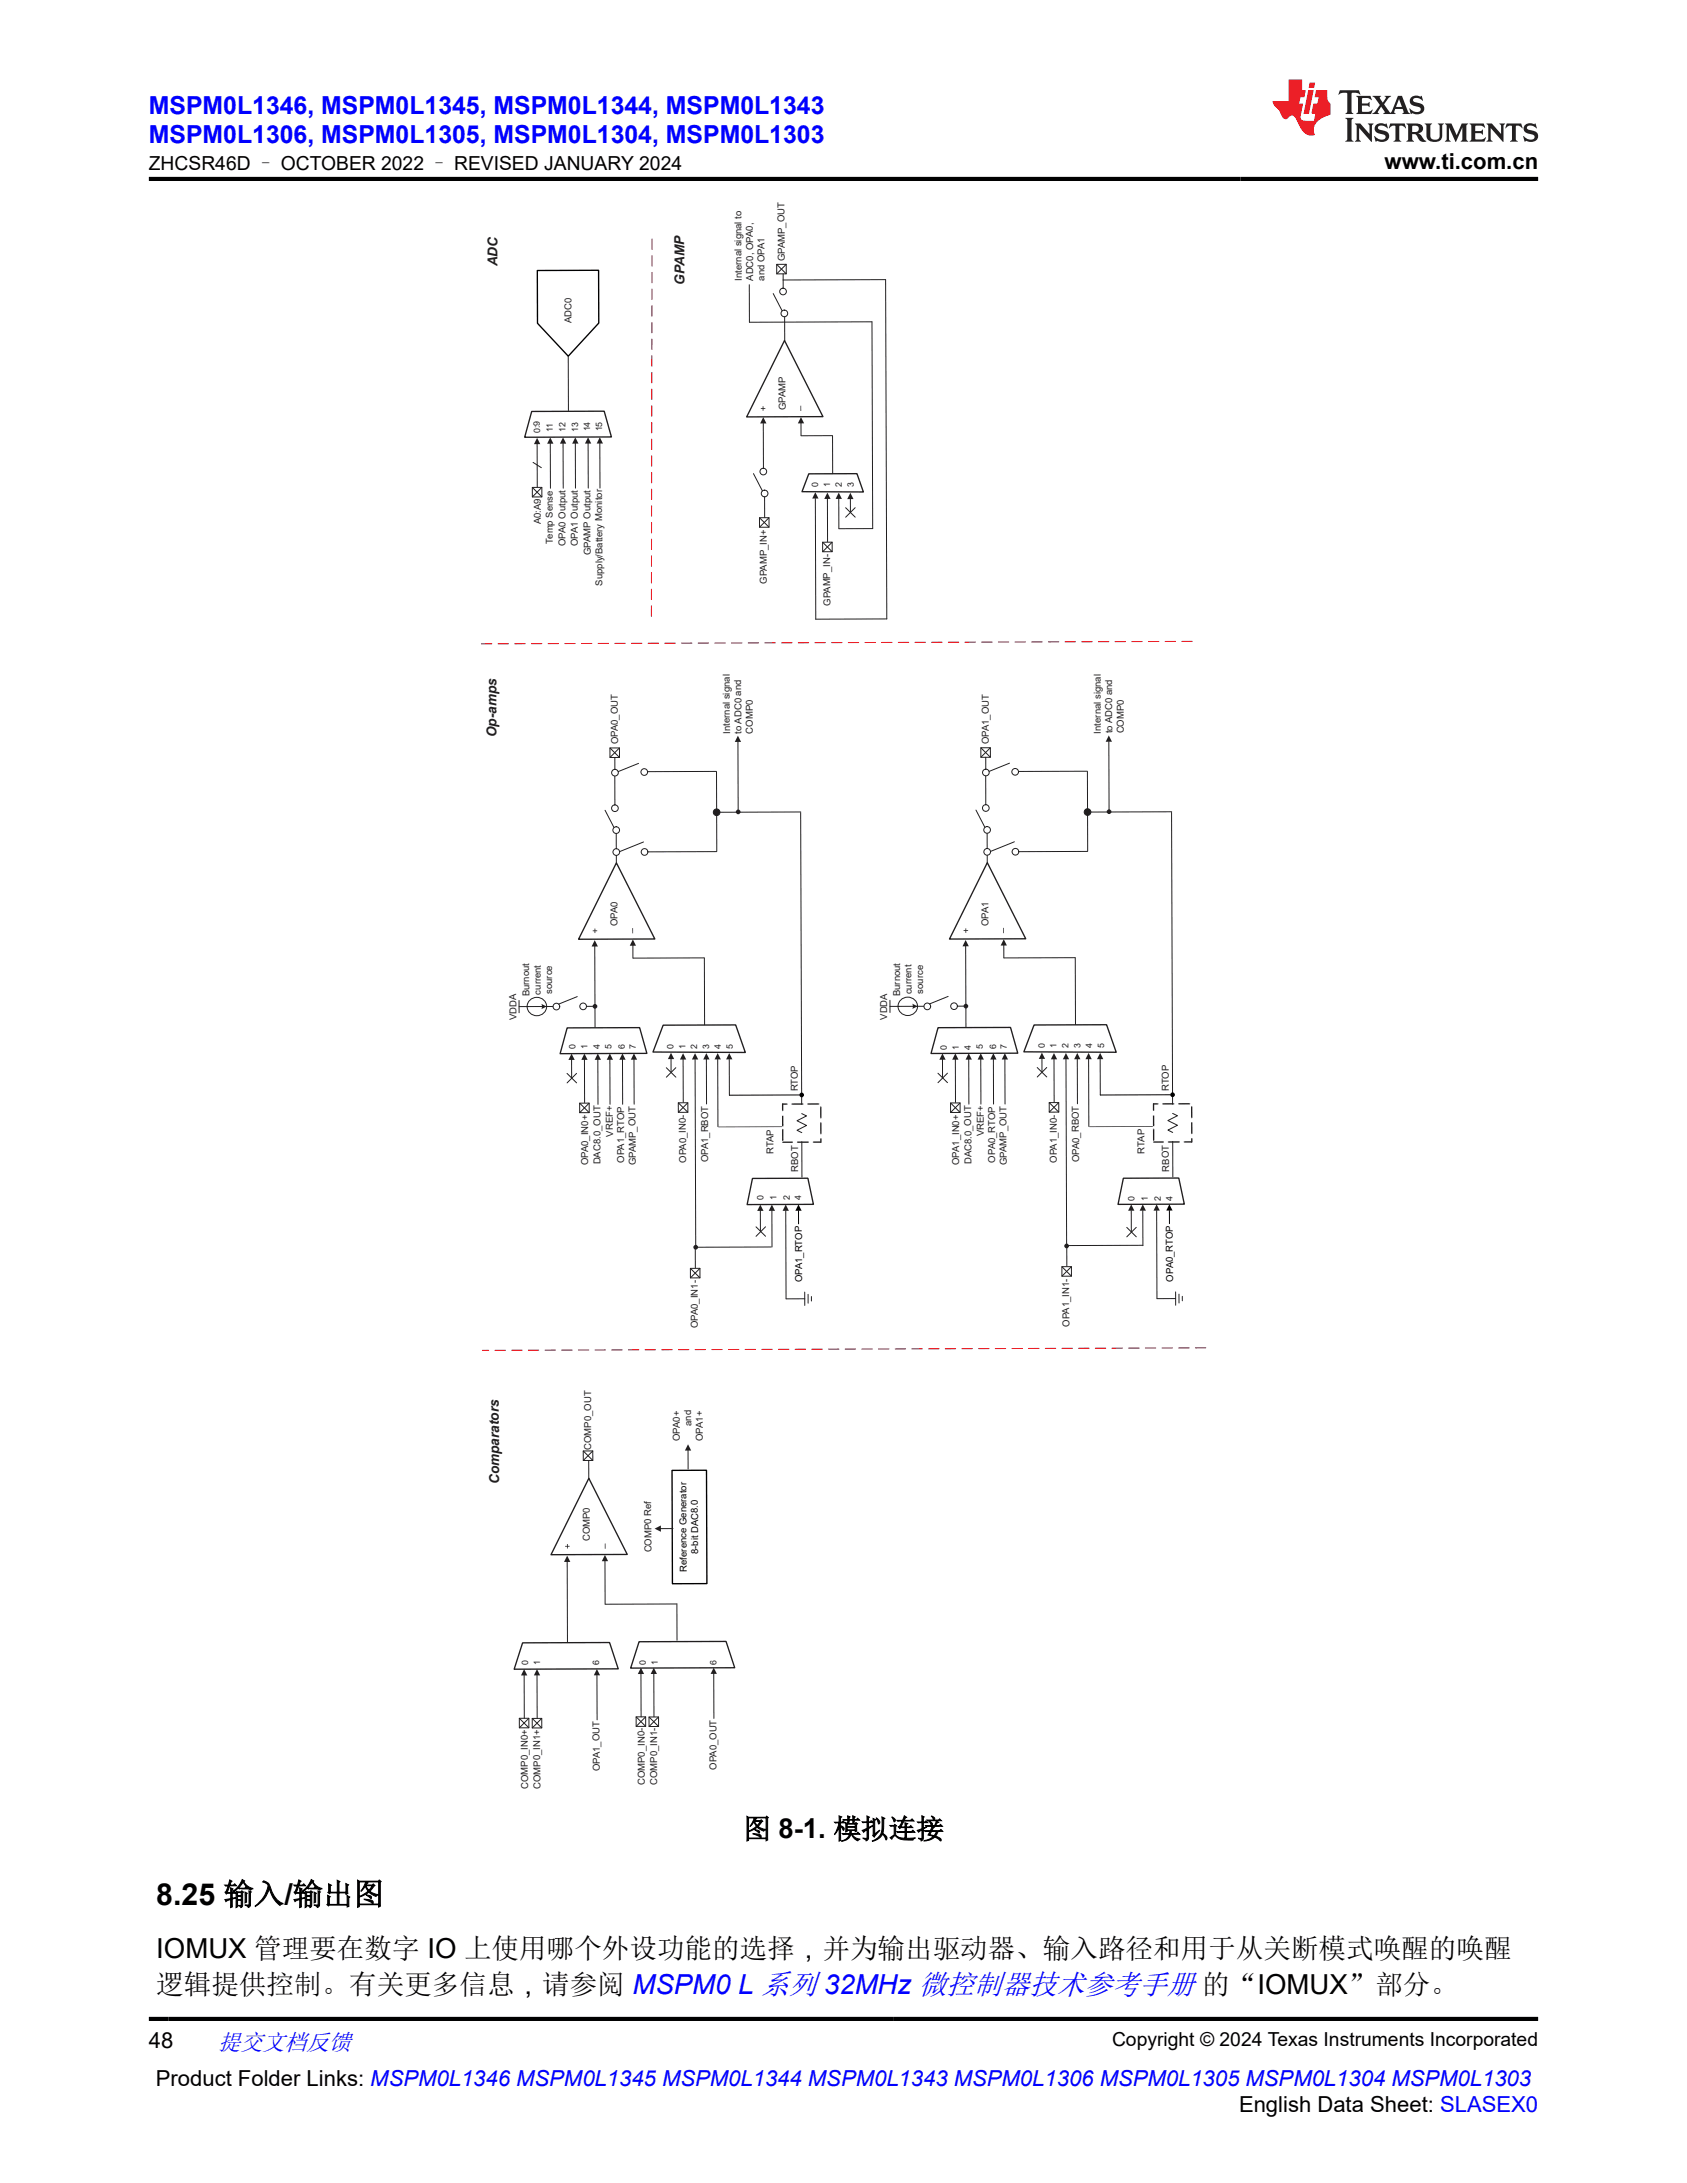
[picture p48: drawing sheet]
<svg xmlns="http://www.w3.org/2000/svg" width="216mm" height="279mm" viewBox="0 0 216 279" stroke-linecap="round" stroke-linejoin="round" font-family="sans-serif">
<defs><g id="words">
<text font-size="3.9" x="20" y="243.8">8.25 输入/输出图</text>
<g font-size="3.5">
<text x="95.1" y="235.3">图 8-1. 模拟连接</text>
<text x="20" y="250.6">IOMUX 管理要在数字 IO 上使用哪个外设功能的选择，并为输出驱动器、输入路径和用于从关断模式唤醒的唤醒</text>
<text x="20" y="255.2">逻辑提供控制。有关更多信息，请参阅 MSPM0 L 系列 32MHz 微控制器技术参考手册 的“IOMUX”部分。</text>
</g>
<g font-size="3.2" fill="#00f">
<text x="19" y="14.5">MSPM0L1346, MSPM0L1345, MSPM0L1344, MSPM0L1343</text>
<text x="19" y="18.3">MSPM0L1306, MSPM0L1305, MSPM0L1304, MSPM0L1303</text>
</g>
<text font-size="3" fill="#00f" x="27.9" y="262.4">提交文档反馈</text>
<g font-size="2.8">
<text x="177.2" y="21.7">www.ti.com.cn</text>
<text x="19" y="262.1">48</text>
<text x="19.9" y="266.9">Product Folder Links: MSPM0L1346 MSPM0L1345 MSPM0L1344 MSPM0L1343 MSPM0L1306 MSPM0L1305 MSPM0L1304 MSPM0L1303</text>
<text x="158.6" y="270.3">English Data Sheet: SLASEX0</text>
</g>
<g font-size="2.5">
<text x="19" y="21.8">ZHCSR46D – OCTOBER 2022 – REVISED JANUARY 2024</text>
<text x="142.3" y="261.8">Copyright © 2024 Texas Instruments Incorporated</text>
</g>
<g font-size="1.7" fill="#211e1f">
<text x="63.7" y="34.1" transform="rotate(-90 63.7 34.1)">ADC</text>
<text x="87.6" y="36.4" transform="rotate(-90 87.6 36.4)">GPAMP</text>
<text x="63.6" y="94.3" transform="rotate(-90 63.6 94.3)">Op-amps</text>
<text x="63.9" y="190" transform="rotate(-90 63.9 190)">Comparators</text>
</g>
<g font-size="1.2" fill="#211e1f">
<text x="94.9" y="35.9" transform="rotate(-90 94.9 35.9)">Internal signal to</text>
<text x="96.4" y="35.9" transform="rotate(-90 96.4 35.9)">ADC0, OPA0,</text>
<text x="97.9" y="35.9" transform="rotate(-90 97.9 35.9)">and OPA1</text>
<text x="100.4" y="33.5" transform="rotate(-90 100.4 33.5)">GPAMP_OUT</text>
<text x="73.1" y="41.3" transform="rotate(-90 73.1 41.3)">ADC0</text>
<text x="100.6" y="52.5" transform="rotate(-90 100.6 52.5)">GPAMP</text>
<text x="69.2" y="67.1" transform="rotate(-90 69.2 67.1)">A0:A9</text>
<text x="70.8" y="69.6" transform="rotate(-90 70.8 69.6)">Temp Sense</text>
<text x="72.4" y="69.9" transform="rotate(-90 72.4 69.9)">OPA0 Output</text>
<text x="74" y="69.9" transform="rotate(-90 74 69.9)">OPA1 Output</text>
<text x="75.6" y="71" transform="rotate(-90 75.6 71)">GPAMP Output</text>
<text x="77.1" y="75" transform="rotate(-90 77.1 75)">Supply/Battery Monitor</text>
<text x="98.2" y="74.7" transform="rotate(-90 98.2 74.7)">GPAMP_IN+</text>
<text x="106.3" y="77.5" transform="rotate(-90 106.3 77.5)">GPAMP_IN-</text>
<text x="79.1" y="95.3" transform="rotate(-90 79.1 95.3)">OPA0_OUT</text>
<text x="93.4" y="93.9" transform="rotate(-90 93.4 93.9)">Internal signal</text>
<text x="94.9" y="93.9" transform="rotate(-90 94.9 93.9)">to ADC0 and</text>
<text x="96.4" y="93.9" transform="rotate(-90 96.4 93.9)">COMP0</text>
<text x="126.6" y="95.3" transform="rotate(-90 126.6 95.3)">OPA1_OUT</text>
<text x="140.9" y="93.9" transform="rotate(-90 140.9 93.9)">Internal signal</text>
<text x="142.4" y="93.9" transform="rotate(-90 142.4 93.9)">to ADC0 and</text>
<text x="143.8" y="93.9" transform="rotate(-90 143.8 93.9)">COMP0</text>
<text x="79" y="118.6" transform="rotate(-90 79 118.6)">OPA0</text>
<text x="126.5" y="118.6" transform="rotate(-90 126.5 118.6)">OPA1</text>
<text x="66.1" y="130.5" transform="rotate(-90 66.1 130.5)">VDDA</text>
<text x="67.7" y="127.5" transform="rotate(-90 67.7 127.5)">Burnout</text>
<text x="69.2" y="127.3" transform="rotate(-90 69.2 127.3)">current</text>
<text x="70.7" y="127.2" transform="rotate(-90 70.7 127.2)">source</text>
<text x="113.6" y="130.5" transform="rotate(-90 113.6 130.5)">VDDA</text>
<text x="115.2" y="127.5" transform="rotate(-90 115.2 127.5)">Burnout</text>
<text x="116.7" y="127.3" transform="rotate(-90 116.7 127.3)">current</text>
<text x="118.1" y="127.2" transform="rotate(-90 118.1 127.2)">source</text>
<text x="102.1" y="139.7" transform="rotate(-90 102.1 139.7)">RTOP</text>
<text x="149.6" y="139.7" transform="rotate(-90 149.6 139.7)">RTOP</text>
<text x="75.3" y="149.1" transform="rotate(-90 75.3 149.1)">OPA0_IN0+</text>
<text x="76.9" y="149" transform="rotate(-90 76.9 149)">DAC8.0_OUT</text>
<text x="78.5" y="145.5" transform="rotate(-90 78.5 145.5)">VREF+</text>
<text x="79.9" y="148.8" transform="rotate(-90 79.9 148.8)">OPA1_RTOP</text>
<text x="81.4" y="149.2" transform="rotate(-90 81.4 149.2)">GPAMP_OUT</text>
<text x="87.8" y="148.8" transform="rotate(-90 87.8 148.8)">OPA0_IN0-</text>
<text x="90.6" y="148.8" transform="rotate(-90 90.6 148.8)">OPA1_RBOT</text>
<text x="99" y="147.7" transform="rotate(-90 99 147.7)">RTAP</text>
<text x="102.1" y="150" transform="rotate(-90 102.1 150)">RBOT</text>
<text x="122.8" y="149.1" transform="rotate(-90 122.8 149.1)">OPA1_IN0+</text>
<text x="124.3" y="149" transform="rotate(-90 124.3 149)">DAC8.0_OUT</text>
<text x="125.9" y="145.4" transform="rotate(-90 125.9 145.4)">VREF+</text>
<text x="127.4" y="148.8" transform="rotate(-90 127.4 148.8)">OPA0_RTOP</text>
<text x="128.8" y="149.1" transform="rotate(-90 128.8 149.1)">GPAMP_OUT</text>
<text x="135.3" y="148.8" transform="rotate(-90 135.3 148.8)">OPA1_IN0-</text>
<text x="138.1" y="148.8" transform="rotate(-90 138.1 148.8)">OPA0_RBOT</text>
<text x="146.5" y="147.6" transform="rotate(-90 146.5 147.6)">RTAP</text>
<text x="149.6" y="150" transform="rotate(-90 149.6 150)">RBOT</text>
<text x="89.3" y="170" transform="rotate(-90 89.3 170)">OPA0_IN1-</text>
<text x="136.9" y="169.8" transform="rotate(-90 136.9 169.8)">OPA1_IN1-</text>
<text x="75.7" y="185.6" transform="rotate(-90 75.7 185.6)">COMP0_OUT</text>
<text x="87" y="184.4" transform="rotate(-90 87 184.4)">OPA0+</text>
<text x="88.5" y="182.5" transform="rotate(-90 88.5 182.5)">and</text>
<text x="89.9" y="184.4" transform="rotate(-90 89.9 184.4)">OPA1+</text>
<text x="75.5" y="197.3" transform="rotate(-90 75.5 197.3)">COMP0</text>
<text x="83.4" y="198.7" transform="rotate(-90 83.4 198.7)">COMP0 Ref</text>
<text x="76.8" y="226.7" transform="rotate(-90 76.8 226.7)">OPA1_OUT</text>
<text x="91.7" y="226.5" transform="rotate(-90 91.7 226.5)">OPA0_OUT</text>
<text x="67.6" y="229" transform="rotate(-90 67.6 229)">COMP0_IN0+</text>
<text x="69.2" y="229" transform="rotate(-90 69.2 229)">COMP0_IN1+</text>
<text x="82.5" y="228.5" transform="rotate(-90 82.5 228.5)">COMP0_IN0-</text>
<text x="84.1" y="228.5" transform="rotate(-90 84.1 228.5)">COMP0_IN1-</text>
</g>
<g font-size="1.2">
<text x="102.7" y="164.1" transform="rotate(-90 102.7 164.1)">OPA1_RTOP</text>
<text x="150.1" y="164" transform="rotate(-90 150.1 164)">OPA0_RTOP</text>
<text x="87.9" y="201.2" transform="rotate(-90 87.9 201.2)">Reference Generator</text>
<text x="89.3" y="198.9" transform="rotate(-90 89.3 198.9)">8-bit DAC8.0</text>
</g>
<g font-size="1.1" fill="#211e1f">
<text x="69.1" y="55.4" transform="rotate(-90 69.1 55.4)">0:9</text>
<text x="70.7" y="55.3" transform="rotate(-90 70.7 55.3)">11</text>
<text x="72.4" y="55.2" transform="rotate(-90 72.4 55.2)">12</text>
<text x="74" y="55.2" transform="rotate(-90 74 55.2)">13</text>
<text x="75.5" y="55.2" transform="rotate(-90 75.5 55.2)">14</text>
<text x="77.1" y="55.2" transform="rotate(-90 77.1 55.2)">15</text>
<text x="104.7" y="62.4" transform="rotate(-90 104.7 62.4)">0</text>
<text x="106.2" y="62.4" transform="rotate(-90 106.2 62.4)">1</text>
<text x="107.7" y="62.4" transform="rotate(-90 107.7 62.4)">2</text>
<text x="109.3" y="62.4" transform="rotate(-90 109.3 62.4)">3</text>
<text x="73.7" y="134.3" transform="rotate(-90 73.7 134.3)">0</text>
<text x="75.2" y="134.3" transform="rotate(-90 75.2 134.3)">1</text>
<text x="76.8" y="134.3" transform="rotate(-90 76.8 134.3)">4</text>
<text x="78.3" y="134.3" transform="rotate(-90 78.3 134.3)">5</text>
<text x="80" y="134.3" transform="rotate(-90 80 134.3)">6</text>
<text x="81.4" y="134.3" transform="rotate(-90 81.4 134.3)">7</text>
<text x="86.2" y="134.3" transform="rotate(-90 86.2 134.3)">0</text>
<text x="87.7" y="134.3" transform="rotate(-90 87.7 134.3)">1</text>
<text x="89.2" y="134.3" transform="rotate(-90 89.2 134.3)">2</text>
<text x="90.7" y="134.3" transform="rotate(-90 90.7 134.3)">3</text>
<text x="92.3" y="134.3" transform="rotate(-90 92.3 134.3)">4</text>
<text x="93.8" y="134.2" transform="rotate(-90 93.8 134.2)">5</text>
<text x="121.2" y="134.3" transform="rotate(-90 121.2 134.3)">0</text>
<text x="122.7" y="134.3" transform="rotate(-90 122.7 134.3)">1</text>
<text x="124.3" y="134.3" transform="rotate(-90 124.3 134.3)">4</text>
<text x="125.8" y="134.3" transform="rotate(-90 125.8 134.3)">5</text>
<text x="127.5" y="134.3" transform="rotate(-90 127.5 134.3)">6</text>
<text x="128.9" y="134.3" transform="rotate(-90 128.9 134.3)">7</text>
<text x="133.7" y="134.1" transform="rotate(-90 133.7 134.1)">0</text>
<text x="135.2" y="134.1" transform="rotate(-90 135.2 134.1)">1</text>
<text x="136.7" y="134.1" transform="rotate(-90 136.7 134.1)">2</text>
<text x="138.3" y="134.1" transform="rotate(-90 138.3 134.1)">3</text>
<text x="139.8" y="134.1" transform="rotate(-90 139.8 134.1)">4</text>
<text x="141.3" y="134.1" transform="rotate(-90 141.3 134.1)">5</text>
<text x="97.7" y="153.6" transform="rotate(-90 97.7 153.6)">0</text>
<text x="99.4" y="153.6" transform="rotate(-90 99.4 153.6)">1</text>
<text x="101.1" y="153.6" transform="rotate(-90 101.1 153.6)">2</text>
<text x="102.6" y="153.6" transform="rotate(-90 102.6 153.6)">4</text>
<text x="145.2" y="153.7" transform="rotate(-90 145.2 153.7)">0</text>
<text x="146.9" y="153.7" transform="rotate(-90 146.9 153.7)">1</text>
<text x="148.6" y="153.7" transform="rotate(-90 148.6 153.7)">2</text>
<text x="150" y="153.7" transform="rotate(-90 150 153.7)">4</text>
<text x="67.6" y="213.1" transform="rotate(-90 67.6 213.1)">0</text>
<text x="69.1" y="213.1" transform="rotate(-90 69.1 213.1)">1</text>
<text x="76.7" y="213" transform="rotate(-90 76.7 213)">6</text>
<text x="82.7" y="213" transform="rotate(-90 82.7 213)">0</text>
<text x="84.2" y="213" transform="rotate(-90 84.2 213)">1</text>
<text x="91.7" y="213.1" transform="rotate(-90 91.7 213.1)">6</text>
</g>
</g></defs>
<path d="M106.5 55.8h-4" fill="none" stroke="#211e1f" stroke-width=".13"/>
<path d="M100.4 43.6l4.9 9.7-9.7 .1z" fill="none" stroke="#211e1f" stroke-width=".17"/>
<g fill="#211e1f">
<path d="M97.6 52h.1v.2h.2v.1h-.2v.3h-.1v-.3h-.2v-.1h.2z" fill-rule="evenodd"/>
<path d="M102.4 51.9h.1v.7h-.1z" fill-rule="evenodd"/>
</g>
<path d="M102.5 54.1v1.7" fill="none" stroke="#211e1f" stroke-width=".13"/>
<path d="M102.5 53.4l.4 .8h-.8z" fill="#211e1f"/>
<path d="M97.7 54.2v5.7" fill="none" stroke="#211e1f" stroke-width=".13"/>
<path d="M97.7 53.4l.4 .8h-.8z" fill="#211e1f"/>
<g fill="none" stroke="#211e1f" stroke-width=".13">
<path d="M106.5 55.8l.1 4.8M96.4 60.6l1.2 2.2M97.2 66.3h1.2v1.2h-1.2zM97.2 66.3l1.2 1.2M97.9 63.6v2.6M98.4 66.3l-1.2 1.2M104.3 63.8l.1 15.4"/>
<circle cx="97.7" cy="60.4" r=".43"/>
<circle cx="97.9" cy="63.2" r=".43"/>
</g>
<path d="M103.5 60.6h6.2l.8 2.4-7.9-.1z" fill="none" stroke="#211e1f" stroke-width=".17"/>
<path d="M104.3 63l.4 .8h-.8z" fill="#211e1f"/>
<path d="M107.3 63.8l.1 3.9" fill="none" stroke="#211e1f" stroke-width=".13"/>
<path d="M107.3 63.1l.4 .8h-.8z" fill="#211e1f"/>
<path d="M105.3 69.4h1.2v1.2h-1.2zM105.3 69.4l1.2 1.2M105.9 63.8v5.5M106.5 69.4l-1.2 1.2" fill="none" stroke="#211e1f" stroke-width=".13"/>
<path d="M105.9 63.1l.4 .8h-.8z" fill="#211e1f"/>
<path d="M108.2 65l1.2 1.2M108.8 63.9v1.6M109.4 65l-1.2 1.2" fill="none" stroke="#211e1f" stroke-width=".13"/>
<path d="M108.8 63.1l.4 .8h-.8z" fill="#211e1f"/>
<g fill="none" stroke="#211e1f" stroke-width=".13">
<path d="M95.9 36.4v4.8h15.7l.1 26.5h-4.3M99 37.6l1.1 2.2M99.4 33.8h1.2v1.2l-1.2 .1zM99.4 33.8l1.2 1.2M100.2 35.8h13.1l.2 43.4h-9.1M100.2 35.1v1.7M100.6 33.8l-1.2 1.3M100.4 40.5v3.1M74.6 185.7h1.3v1.2h-1.3zM74.6 185.7l1.3 1.2M75.3 187l.1 2.2M75.9 185.7l-1.3 1.2"/>
<path d="M86.6 205.3h-9.2"/>
<circle cx="100.2" cy="37.3" r=".43"/>
<circle cx="100.4" cy="40.1" r=".43"/>
</g>
<path d="M75.4 189.2l4.9 9.8h-9.8z" fill="none" stroke="#211e1f" stroke-width=".17"/>
<g fill="#211e1f">
<path d="M72.6 197.6h.1v.3h.2v.1h-.2v.2h-.1v-.2h-.3v-.1h.3z" fill-rule="evenodd"/>
<path d="M77.4 197.6h.1v.6h-.1z" fill-rule="evenodd"/>
</g>
<path d="M66.9 210.3l11.1-.1 1.1 3.4h-13.3z" fill="none" stroke="#211e1f" stroke-width=".17"/>
<path d="M68.1 219.9h1.2v1.3h-1.2zM68.1 219.9l1.2 1.3M68.7 214.4v5.5M69.3 219.9l-1.2 1.3" fill="none" stroke="#211e1f" stroke-width=".13"/>
<path d="M68.7 213.6l.4 .8h-.8z" fill="#211e1f"/>
<path d="M67.1 214.4v5.5" fill="none" stroke="#211e1f" stroke-width=".13"/>
<path d="M67.1 213.6l.4 .8h-.8z" fill="#211e1f"/>
<path d="M72.6 199.8v10.3M86.6 205.2v4.7" fill="none" stroke="#211e1f" stroke-width=".13"/>
<path d="M72.6 199.1l.4 .8h-.8z" fill="#211e1f"/>
<path d="M77.4 199.8v5.5" fill="none" stroke="#211e1f" stroke-width=".13"/>
<path d="M77.4 199l.4 .8h-.8z" fill="#211e1f"/>
<path d="M76.4 214.4v5.7" fill="none" stroke="#211e1f" stroke-width=".13"/>
<path d="M76.4 213.6l.4 .8h-.8z" fill="#211e1f"/>
<path d="M86 188.2h4.4l.1 14.5h-4.4z" fill-rule="evenodd" fill="#fff"/>
<path d="M86 188.2h4.4l.1 14.5h-4.4z" fill="none" stroke="#000" stroke-width=".17"/>
<path d="M88.1 185.6v2.4" fill="none" stroke="#211e1f" stroke-width=".13"/>
<path d="M88.1 184.9l.4 .8h-.8z" fill="#211e1f"/>
<path d="M86.1 195.6h-1.6" fill="none" stroke="#211e1f" stroke-width=".13"/>
<path d="M83.8 195.7l.8-.5v.9z" fill="#211e1f"/>
<path d="M66.5 219.9h1.2v1.2h-1.2zM66.5 219.9l1.2 1.2M67.7 219.9l-1.2 1.2M83.1 219.8h1.2v1.2h-1.2zM83.1 219.8l1.2 1.2M83.7 214.2v5.5M84.3 219.8l-1.2 1.2" fill="none" stroke="#211e1f" stroke-width=".13"/>
<path d="M83.7 213.4l.4 .8-.8 .1z" fill="#211e1f"/>
<path d="M82 214.2v5.5" fill="none" stroke="#211e1f" stroke-width=".13"/>
<path d="M82 213.5l.4 .8h-.8z" fill="#211e1f"/>
<path d="M91.3 214.2l.1 5.7" fill="none" stroke="#211e1f" stroke-width=".13"/>
<path d="M91.3 213.4l.4 .8h-.8z" fill="#211e1f"/>
<path d="M81.4 219.7h1.2v1.3h-1.2zM81.4 219.7l1.2 1.3M82.6 219.7l-1.2 1.3" fill="none" stroke="#211e1f" stroke-width=".13"/>
<path d="M81.8 210.1h11.1l1.1 3.4h-13.3z" fill="none" stroke="#211e1f" stroke-width=".17"/>
<path d="M83.4 78.9v-48.6M152.6 82.1l-91.2 .3M154.3 172.5l-92.6 .3" fill="none" stroke="#c00000" stroke-width=".13" stroke-dasharray="1.3 .8"/>
<path d="M68.8 34.6h7.8v6.7l-3.9 4.3-3.9-4.2z" fill-rule="evenodd" fill="#fff"/>
<path d="M68.8 34.6h7.8v6.7l-3.9 4.3-3.9-4.2z" fill="none" stroke="#000" stroke-width=".17"/>
<path d="M68 52.7l9.3-.1 .9 3.3-11.1 .1z" fill="none" stroke="#211e1f" stroke-width=".17"/>
<path d="M68.7 56.8l.1 5.5M68.1 62.4h1.2v1.2h-1.2zM68.1 62.4l1.2 1.2M69.3 62.4l-1.2 1.2" fill="none" stroke="#211e1f" stroke-width=".13"/>
<path d="M68.7 56l.4 .8h-.8z" fill="#211e1f"/>
<path d="M68.2 59.2l1.1 .7M70.4 56.7v5.8M72.7 45.6v6.9" fill="none" stroke="#211e1f" stroke-width=".13"/>
<path d="M70.4 56l.4 .8h-.8z" fill="#211e1f"/>
<path d="M72.1 56.7v5.8" fill="none" stroke="#211e1f" stroke-width=".13"/>
<path d="M72.1 56l.4 .8h-.8z" fill="#211e1f"/>
<path d="M73.6 56.7v5.8" fill="none" stroke="#211e1f" stroke-width=".13"/>
<path d="M73.6 56l.4 .8h-.8z" fill="#211e1f"/>
<path d="M75.3 56.7v5.8" fill="none" stroke="#211e1f" stroke-width=".13"/>
<path d="M75.3 56l.4 .8h-.8z" fill="#211e1f"/>
<path d="M76.8 56.7v5.8" fill="none" stroke="#211e1f" stroke-width=".13"/>
<path d="M76.8 56l.4 .8h-.8z" fill="#211e1f"/>
<path d="M78.1 95.7h1.2v1.2l-1.2 .1zM78.1 95.7l1.2 1.2M79.3 95.7l-1.2 1.3" fill="none" stroke="#211e1f" stroke-width=".13"/>
<g fill="#211e1f">
<path d="M100.1 145.9h.2l-.1 .1z" fill-rule="evenodd"/>
<path d="M100.1 144.6h.2v1.3h-.2z" fill-rule="evenodd"/>
<path d="M100.1 144.5l.2 .1z" fill-rule="evenodd"/>
<path d="M100.1 143.9h.2l-.1 .1z" fill-rule="evenodd"/>
<path d="M100.1 142.8h.2v1.4h-.2z" fill-rule="evenodd"/>
<path d="M100.1 142.1h.1l-.1 .1z" fill-rule="evenodd"/>
<path d="M100.2 141.2v.1v.8h-.1v-.8z" fill-rule="evenodd"/>
<path d="M100.1 141.3h.1h-.1z" fill-rule="evenodd"/>
<path d="M100.2 141.2h.5v.2h-.5z" fill-rule="evenodd"/>
<path d="M100.7 141.2l.1 .1-.1 .1z" fill-rule="evenodd"/>
<path d="M101.3 141.2h.1v.2z" fill-rule="evenodd"/>
<path d="M101.4 141.2h1.3v.2h-1.3z" fill-rule="evenodd"/>
<path d="M102.7 141.2l.1 .1v.1z" fill-rule="evenodd"/>
<path d="M103.3 141.2h.1v.2z" fill-rule="evenodd"/>
<path d="M103.4 141.2h1.4v.2h-1.4z" fill-rule="evenodd"/>
<path d="M104.8 141.2l.1 .1-.1 .1z" fill-rule="evenodd"/>
<path d="M105 141.6l.1 .1h-.1z" fill-rule="evenodd"/>
<path d="M105 141.7h.1v1.4h-.1z" fill-rule="evenodd"/>
<path d="M105 143.1h.1h-.1z" fill-rule="evenodd"/>
<path d="M105 143.7h.1z" fill-rule="evenodd"/>
<path d="M105 143.7h.1v1.4h-.1z" fill-rule="evenodd"/>
<path d="M105 145.1h.1l-.1 .1z" fill-rule="evenodd"/>
<path d="M105 145.7l.1 .1z" fill-rule="evenodd"/>
<path d="M105 145.8h.1v.4v.1l-.1-.1z" fill-rule="evenodd"/>
<path d="M105 146.2h.1l-.1 .1z" fill-rule="evenodd"/>
<path d="M104.1 146.1h1v.2h-1z" fill-rule="evenodd"/>
<path d="M104 146.1h.1v.2z" fill-rule="evenodd"/>
<path d="M103.4 146.1l.1 .1-.1 .1z" fill-rule="evenodd"/>
<path d="M102.1 146.1h1.3v.2h-1.3z" fill-rule="evenodd"/>
<path d="M102 146.1l.1 .2z" fill-rule="evenodd"/>
<path d="M101.4 146.1l.1 .1-.1 .1z" fill-rule="evenodd"/>
<path d="M100.2 146.1h1.2v.2h-1.2l-.1-.1z" fill-rule="evenodd"/>
<path d="M100.1 145.9l.1 .1z" fill-rule="evenodd"/>
</g>
<path d="M78.9 109.5v.9M102.5 104l.1 37.4M90.1 122.6h-9.1M98.7 159.6h-9.7M102.6 142.5l.6 .3-1.2 .6 1.2 .6-1.2 .7 .6 .3M102.6 146.1v4.6M103 165.4v1.7M103 166.2h-2.4M103.4 165.7v1.1M103.8 165.9v.6" fill="none" stroke="#211e1f" stroke-width=".13"/>
<path d="M78.9 110.4l4.9 9.8h-9.8z" fill="none" stroke="#211e1f" stroke-width=".17"/>
<g fill="#211e1f">
<path d="M76.1 118.8h.1v.3h.2v.1h-.2v.2h-.1v-.2h-.2v-.1h.2z" fill-rule="evenodd"/>
<path d="M80.9 118.8h.1v.7h-.1z" fill-rule="evenodd"/>
</g>
<path d="M72.6 131.6l9.3-.1 .9 3.3-11.1 .1z" fill="none" stroke="#211e1f" stroke-width=".17"/>
<path d="M74.8 135.6v5.5M74.2 141.2h1.2v1.2h-1.2zM74.2 141.2l1.2 1.2M75.4 141.2l-1.2 1.2" fill="none" stroke="#211e1f" stroke-width=".13"/>
<path d="M74.8 134.8l.4 .9h-.8z" fill="#211e1f"/>
<path d="M78.7 99.3v3.7M77.4 103.7l1.2 2.2M98.8 155v4.6" fill="none" stroke="#211e1f" stroke-width=".13"/>
<path d="M98.8 154.2l.4 .8h-.8z" fill="#211e1f"/>
<path d="M81.7 97.7l-2.6 1.1M91.7 98.7l-8.8 .1M91.7 98.8v10.2M82.4 107.8l-3.1 1.2M91.7 109h-8.8M102.5 103.9l-10.8 .1" fill="none" stroke="#211e1f" stroke-width=".13"/>
<circle cx="91.7" cy="104" r=".43" fill="#211e1f"/>
<g fill="none" stroke="#211e1f" stroke-width=".13">
<path d="M73.2 135.6v2.4M96.8 157l1.2 1.2M98 157l-1.2 1.2"/>
<circle cx="91.7" cy="104" r=".43"/>
</g>
<path d="M73.1 134.9l.5 .8h-.9z" fill="#211e1f"/>
<path d="M72.6 137.4l1.2 1.2M73.8 137.4l-1.2 1.2M91.9 135.6v8.6" fill="none" stroke="#211e1f" stroke-width=".13"/>
<path d="M91.8 134.8l.5 .8h-.9z" fill="#211e1f"/>
<path d="M96.3 150.8h7.1l.7 3.3-8.5 .1z" fill="none" stroke="#211e1f" stroke-width=".17"/>
<g fill="none" stroke="#211e1f" stroke-width=".13">
<path d="M78.7 96.9v1.5M89 135.6v23.8"/>
<circle cx="82.5" cy="98.8" r=".43"/>
<circle cx="78.7" cy="103.4" r=".43"/>
<circle cx="82.5" cy="109" r=".43"/>
</g>
<g fill="#211e1f">
<path d="M89 134.8l.4 .8h-.8z"/>
<circle cx="89" cy="159.6" r=".3"/>
</g>
<path d="M100.6 155v11.2" fill="none" stroke="#211e1f" stroke-width=".13"/>
<path d="M100.6 154.2l.4 .8h-.8z" fill="#211e1f"/>
<path d="M97.3 155v2.6" fill="none" stroke="#211e1f" stroke-width=".13"/>
<path d="M97.3 154.2l.4 .8h-.8z" fill="#211e1f"/>
<path d="M76.5 135.6v5.7" fill="none" stroke="#211e1f" stroke-width=".13"/>
<path d="M76.5 134.8l.4 .8h-.8z" fill="#211e1f"/>
<path d="M78.1 135.6v5.7M90.1 122.6l.1 8.6" fill="none" stroke="#211e1f" stroke-width=".13"/>
<path d="M102.2 155v1.6" fill="none" stroke="#000" stroke-width=".13"/>
<path d="M102.2 154.2l.4 .8h-.8z" fill="#000"/>
<path d="M78 134.8l.5 .8h-.9z" fill="#211e1f"/>
<path d="M79.7 135.6v5.7" fill="none" stroke="#211e1f" stroke-width=".13"/>
<path d="M79.7 134.8l.4 .8h-.8z" fill="#211e1f"/>
<path d="M67.7 128.1a1.21 1.21 0 0 1 2.1 .1 1.21 1.21 0 0 1-1.1 1.8 1.18 1.18 0 0 1-1.1-.6 1.18 1.18 0 0 1 .1-1.3zM69.4 128.8h-1.9" fill="none" stroke="#211e1f" stroke-width=".13"/>
<path d="M69.3 128.5l.7 .3-.7 .4 .1-.5z" fill-rule="evenodd" fill="#211e1f"/>
<path d="M73.9 127.6l-2.4 .9M75.8 128.8h-.7" fill="none" stroke="#211e1f" stroke-width=".13"/>
<circle cx="76.1" cy="128.8" r=".3" fill="#211e1f"/>
<g fill="none" stroke="#211e1f" stroke-width=".13">
<path d="M66.4 128v1.6M67.6 128.8h-1.2M70.8 128.8h-1M93.3 135.6v4.6"/>
<circle cx="71.2" cy="128.8" r=".43"/>
<circle cx="74.6" cy="128.8" r=".43"/>
</g>
<path d="M93.3 134.8l.4 .8h-.8z" fill="#211e1f"/>
<path d="M76.1 121.1l.1 10.4" fill="none" stroke="#211e1f" stroke-width=".13"/>
<path d="M76.1 120.3l.4 .8h-.8z" fill="#211e1f"/>
<path d="M81 121v1.6" fill="none" stroke="#211e1f" stroke-width=".13"/>
<path d="M81 120.2l.4 .8h-.8z" fill="#211e1f"/>
<path d="M85.3 136.7l1.2 1.2M85.9 135.6v1.6M86.5 136.7l-1.2 1.2M91.9 144.2h8.2" fill="none" stroke="#211e1f" stroke-width=".13"/>
<path d="M84.9 131.2h9.3l1.2 3.5-11.8-.1z" fill="none" stroke="#211e1f" stroke-width=".17"/>
<path d="M85.9 134.7l.4 .9h-.8z" fill="#211e1f"/>
<path d="M94.4 95l.1 8.7" fill="none" stroke="#211e1f" stroke-width=".13"/>
<g fill="#211e1f">
<path d="M94.4 94.2l.4 .8h-.8z"/>
<circle cx="94.5" cy="103.9" r=".3"/>
</g>
<path d="M102.3 140.1l-9 .1" fill="none" stroke="#000" stroke-width=".13"/>
<circle cx="102.6" cy="140.1" r=".3" fill="#000"/>
<path d="M90.4 135.5v5.8" fill="none" stroke="#211e1f" stroke-width=".13"/>
<path d="M90.4 134.8l.4 .8h-.8z" fill="#211e1f"/>
<g fill="none" stroke="#211e1f" stroke-width=".13">
<path d="M78.9 106.7v1.9M81.1 135.6l.1 5.7"/>
<circle cx="78.7" cy="98.9" r=".43"/>
<circle cx="78.9" cy="106.2" r=".43"/>
<circle cx="78.9" cy="109.1" r=".43"/>
</g>
<path d="M81.1 134.8l.4 .8h-.8z" fill="#211e1f"/>
<path d="M87.4 135.5v5.6M86.8 141.1h1.2v1.3h-1.2zM86.8 141.1l1.2 1.3M88 141.1l-1.2 1.3" fill="none" stroke="#211e1f" stroke-width=".13"/>
<path d="M87.4 134.8l.4 .8h-.8z" fill="#211e1f"/>
<path d="M125.5 95.7h1.2l.1 1.2h-1.3zM125.5 95.7l1.3 1.2M126.7 95.7l-1.2 1.2M89 159.6v2.7M88.4 162.3h1.2v1.3h-1.2zM88.4 162.3l1.2 1.3M89.6 162.3l-1.2 1.3" fill="none" stroke="#211e1f" stroke-width=".13"/>
<g fill="#211e1f">
<path d="M147.6 145.9h.1l-.1 .1z" fill-rule="evenodd"/>
<path d="M147.6 144.5h.1v1.4h-.1z" fill-rule="evenodd"/>
<path d="M147.6 144.5h.1z" fill-rule="evenodd"/>
<path d="M147.6 143.9h.1l-.1 .1z" fill-rule="evenodd"/>
<path d="M147.5 142.8h.2v1.3h-.1z" fill-rule="evenodd"/>
<path d="M147.5 142.1h.2l-.1 .1z" fill-rule="evenodd"/>
<path d="M147.6 141.2l.1 .1v.8h-.2v-.8z" fill-rule="evenodd"/>
<path d="M147.6 141.2l.1 .1h-.2z" fill-rule="evenodd"/>
<path d="M147.6 141.2h.6v.2h-.6z" fill-rule="evenodd"/>
<path d="M148.2 141.2l.1 .1-.1 .1z" fill-rule="evenodd"/>
<path d="M148.8 141.2v.2z" fill-rule="evenodd"/>
<path d="M148.8 141.2h1.4v.2h-1.4z" fill-rule="evenodd"/>
<path d="M150.2 141.2l.1 .1-.1 .1z" fill-rule="evenodd"/>
<path d="M150.8 141.2h.1v.2z" fill-rule="evenodd"/>
<path d="M150.9 141.2h1.3v.2h-1.3z" fill-rule="evenodd"/>
<path d="M152.2 141.2l.1 .1v.1z" fill-rule="evenodd"/>
<path d="M152.5 141.6l.1 .1h-.2z" fill-rule="evenodd"/>
<path d="M152.4 141.7h.2v1.3h-.2z" fill-rule="evenodd"/>
<path d="M152.4 143h.2l-.1 .1z" fill-rule="evenodd"/>
<path d="M152.5 143.6l.1 .1h-.2z" fill-rule="evenodd"/>
<path d="M152.4 143.7h.2v1.4h-.2z" fill-rule="evenodd"/>
<path d="M152.4 145.1h.2l-.1 .1z" fill-rule="evenodd"/>
<path d="M152.5 145.7h.1h-.2z" fill-rule="evenodd"/>
<path d="M152.4 145.7h.2v.5h-.1h-.1z" fill-rule="evenodd"/>
<path d="M152.4 146.2h.2h-.1z" fill-rule="evenodd"/>
<path d="M151.6 146.1h.9v.1h-.9z" fill-rule="evenodd"/>
<path d="M151.5 146.1h.1v.1z" fill-rule="evenodd"/>
<path d="M150.9 146.1h.1l-.1 .1z" fill-rule="evenodd"/>
<path d="M149.5 146.1h1.4v.1h-1.4z" fill-rule="evenodd"/>
<path d="M149.5 146.1v.1z" fill-rule="evenodd"/>
<path d="M148.9 146.1h.1l-.1 .2z" fill-rule="evenodd"/>
<path d="M147.6 146.1h1.3v.2h-1.3v-.1z" fill-rule="evenodd"/>
<path d="M147.6 145.8v.2z" fill-rule="evenodd"/>
</g>
<path d="M126.3 109.5v.9M149.9 104l.2 37.3M137.6 122.6h-9.1M146.2 159.4h-9.7M150.1 142.5l.6 .3-1.2 .6 1.2 .6-1.2 .6 .6 .3M150.1 146.1v4.5M150.5 165.3v1.8M150.5 166.2h-2.4M150.9 165.6v1.2M151.3 165.9v.6" fill="none" stroke="#211e1f" stroke-width=".13"/>
<path d="M126.4 110.4l4.9 9.8h-9.8z" fill="none" stroke="#211e1f" stroke-width=".17"/>
<g fill="#211e1f">
<path d="M123.6 118.8h.1v.3h.2v.1h-.2v.2h-.1v-.2h-.3v-.1h.3z" fill-rule="evenodd"/>
<path d="M128.4 118.8h.1v.6h-.1z" fill-rule="evenodd"/>
</g>
<path d="M120 131.5h9.3l1 3.3h-11.1z" fill="none" stroke="#211e1f" stroke-width=".17"/>
<path d="M122.3 135.6v5.5M121.7 141.2h1.2v1.2h-1.2zM121.7 141.2l1.2 1.2M122.9 141.2l-1.2 1.2" fill="none" stroke="#211e1f" stroke-width=".13"/>
<path d="M122.3 134.8l.4 .8h-.8z" fill="#211e1f"/>
<path d="M126.1 99.3l.1 3.7M124.9 103.7l1.1 2.2M146.3 155v4.4" fill="none" stroke="#211e1f" stroke-width=".13"/>
<path d="M146.2 154.1l.5 .9h-.9z" fill="#211e1f"/>
<path d="M129.2 97.7l-2.6 1M139.1 98.7h-8.7M139.2 98.7v10.2M129.8 107.7l-3 1.3M139.2 109h-8.8M150 103.9h-10.8" fill="none" stroke="#211e1f" stroke-width=".13"/>
<circle cx="139.2" cy="103.9" r=".43" fill="#211e1f"/>
<g fill="none" stroke="#211e1f" stroke-width=".13">
<path d="M120.6 135.6v2.4M144.2 157.1l1.2 1.2M145.4 157.1l-1.2 1.2"/>
<circle cx="139.2" cy="103.9" r=".43"/>
</g>
<path d="M120.6 134.8l.4 .8h-.8z" fill="#211e1f"/>
<path d="M120 137.4l1.3 1.2M121.3 137.4l-1.3 1.2M139.3 135.6v8.6" fill="none" stroke="#211e1f" stroke-width=".13"/>
<path d="M139.3 134.8l.4 .8h-.8z" fill="#211e1f"/>
<path d="M143.8 150.8h7.1l.7 3.3h-8.5z" fill="none" stroke="#211e1f" stroke-width=".17"/>
<g fill="none" stroke="#211e1f" stroke-width=".13">
<path d="M126.2 96.9v1.5M136.4 135.6l.1 23.6"/>
<circle cx="129.9" cy="98.8" r=".43"/>
<circle cx="126.2" cy="103.4" r=".43"/>
<circle cx="130" cy="109" r=".43"/>
</g>
<g fill="#211e1f">
<path d="M136.4 134.8l.4 .8h-.8z"/>
<circle cx="136.5" cy="159.5" r=".3"/>
</g>
<path d="M148 154.9l.1 11.3" fill="none" stroke="#211e1f" stroke-width=".13"/>
<path d="M148 154.1l.4 .8h-.8z" fill="#211e1f"/>
<path d="M144.8 155v2.7" fill="none" stroke="#211e1f" stroke-width=".13"/>
<path d="M144.8 154.2l.4 .8h-.8z" fill="#211e1f"/>
<path d="M124 135.6v5.7" fill="none" stroke="#211e1f" stroke-width=".13"/>
<path d="M124 134.8l.4 .8h-.8z" fill="#211e1f"/>
<path d="M125.5 135.6v5.7M137.6 122.6v8.5" fill="none" stroke="#211e1f" stroke-width=".13"/>
<path d="M149.7 154.9v1.7" fill="none" stroke="#000" stroke-width=".13"/>
<path d="M149.7 154.1l.4 .8h-.8z" fill="#000"/>
<path d="M125.5 134.8l.4 .8h-.8z" fill="#211e1f"/>
<path d="M127.1 135.5l.1 5.8" fill="none" stroke="#211e1f" stroke-width=".13"/>
<path d="M127.1 134.8l.4 .8h-.8z" fill="#211e1f"/>
<path d="M115.2 128.1a1.21 1.21 0 0 1 2 .1 1.21 1.21 0 0 1-1 1.8 1.18 1.18 0 0 1-1.1-.6 1.18 1.18 0 0 1 .1-1.3zM116.9 128.8h-2" fill="none" stroke="#211e1f" stroke-width=".13"/>
<path d="M116.7 128.5l.7 .3-.6 .3v-.4z" fill-rule="evenodd" fill="#211e1f"/>
<path d="M121.3 127.5l-2.3 1M123.3 128.8h-.8" fill="none" stroke="#211e1f" stroke-width=".13"/>
<circle cx="123.6" cy="128.8" r=".3" fill="#211e1f"/>
<g fill="none" stroke="#211e1f" stroke-width=".13">
<path d="M113.9 128v1.6M115.1 128.8h-1.2M118.2 128.8h-1M140.8 135.6v4.5"/>
<circle cx="118.7" cy="128.8" r=".43"/>
<circle cx="122.1" cy="128.8" r=".43"/>
</g>
<path d="M140.8 134.8l.4 .8h-.8z" fill="#211e1f"/>
<path d="M123.6 121.1v10.3" fill="none" stroke="#211e1f" stroke-width=".13"/>
<path d="M123.6 120.3l.4 .8h-.8z" fill="#211e1f"/>
<path d="M128.5 121v1.6" fill="none" stroke="#211e1f" stroke-width=".13"/>
<path d="M128.5 120.2l.4 .8h-.8z" fill="#211e1f"/>
<path d="M132.7 136.6l1.3 1.2M133.3 135.5l.1 1.6M134 136.6l-1.3 1.2M139.4 144.2h8.1" fill="none" stroke="#211e1f" stroke-width=".13"/>
<path d="M132.3 131.2h9.3l1.3 3.5-11.9-.1z" fill="none" stroke="#211e1f" stroke-width=".17"/>
<path d="M133.3 134.7l.4 .8h-.8z" fill="#211e1f"/>
<path d="M141.9 94.9v8.7" fill="none" stroke="#211e1f" stroke-width=".13"/>
<g fill="#211e1f">
<path d="M141.9 94.1l.4 .8h-.8z"/>
<circle cx="141.9" cy="103.9" r=".3"/>
</g>
<path d="M149.8 140.1h-9" fill="none" stroke="#000" stroke-width=".13"/>
<circle cx="150.1" cy="140.1" r=".3" fill="#000"/>
<path d="M137.9 135.5v5.8" fill="none" stroke="#211e1f" stroke-width=".13"/>
<path d="M137.9 134.8l.4 .8h-.8z" fill="#211e1f"/>
<g fill="none" stroke="#211e1f" stroke-width=".13">
<path d="M126.3 106.7v1.8M128.6 135.5v5.8"/>
<circle cx="126.2" cy="98.9" r=".43"/>
<circle cx="126.3" cy="106.2" r=".43"/>
<circle cx="126.3" cy="109" r=".43"/>
</g>
<path d="M128.6 134.8l.4 .8h-.8z" fill="#211e1f"/>
<path d="M134.9 135.5v5.6M134.3 141.1h1.2v1.2h-1.2zM134.3 141.1l1.2 1.2M135.5 141.1l-1.2 1.2" fill="none" stroke="#211e1f" stroke-width=".13"/>
<path d="M134.9 134.8l.4 .8h-.8z" fill="#211e1f"/>
<path d="M136.5 159.4v2.7M135.9 162.1h1.2v1.2h-1.2zM135.9 162.1l1.2 1.2M137.1 162.1l-1.2 1.2" fill="none" stroke="#211e1f" stroke-width=".13"/>
<path d="M171.5 11.6l-.2 .5a1.04 1.04 0 0 1 1.1-.2v2.3l-.2 .4h1l-.2-.4v-2.2a.58 .58 0 0 1 .7-.1l.4 .2-.2-.5zM173.6 12.3l.2 .2v.2v1.5v.2l-.2 .2h1.9l.2-.5-.1-.1a1.17 1.17 0 0 1-1.3 .3v-.8h.6l.4 .2v-.7l-.4 .2h-.6v-.5v-.1l.2-.1a1 1 0 0 1 1 .3h.1l-.2-.5zM175.7 12.3l.9 1.1-.6 .8-.4 .4h.9l-.2-.2 .5-.8 .4 .8-.2 .2h1.6l-.2-.2 .2-.5h.9l.1 .5-.1 .2h.9l-.2-.3-.8-2h-.5l-.7 1.8-.2 .4-.9-1.1 .5-.8 .4-.3h-.8l.2 .2-.4 .6-.4-.6 .2-.2zM179 12.7l.4 1h-.7zM180.7 12.4a.65 .65 0 0 0-.2 .7 .65 .65 0 0 0 .6 .5l.6 .1 .1 .3a.59 .59 0 0 1-1 .2l-.4-.3 .1 .7 .2-.1a1.16 1.16 0 0 0 1.5-.3 .7 .7 0 0 0-.6-1l-.6-.2-.2-.2 .1-.1a.85 .85 0 0 1 1.2 .2l-.2-.6-.1 .1-.1-.1a1.05 1.05 0 0 0-1 .1zM172.2 15.1l.2 .2v.2v2.2v.2l-.2 .2h1l-.2-.2v-.2v-2.2v-.2l.2-.2zM173.4 15.8l.2 .4v1.5l-.2 .4h.8l-.3-.4 .1-1.3 1.6 1.8v-2l.2-.4h-.7l.1 .2 .1 1.1-1.2-1.3zM176.2 15.9a.65 .65 0 0 0-.2 .8 .65 .65 0 0 0 .6 .4l.6 .2 .1 .2a.6 .6 0 0 1-1 .2l-.4-.3 .1 .7 .2-.1a1.16 1.16 0 0 0 1.5-.3 .7 .7 0 0 0-.6-1l-.6-.1-.2-.2 .1-.2a.85 .85 0 0 1 1.2 .2l-.1-.6-.2 .1-.1-.1a1.07 1.07 0 0 0-1 .1zM177.9 15.8l-.2 .6h.1a.63 .63 0 0 1 .8-.3v1.6v.2l-.3 .2h1l-.2-.2v-.2v-1.6a.66 .66 0 0 1 .8 .3h.1l-.2-.6zM180 15.8l.2 .2v.2v1.5v.2l-.2 .2h1l-.2-.2-.1-.7h.3a.87 .87 0 0 1 .6 .7 .64 .64 0 0 0 .9 .1l-.4-.3a1.1 1.1 0 0 0-.6-.6 .61 .61 0 0 0 .6-.6 .61 .61 0 0 0-.5-.7zM180.8 16.1a.49 .49 0 0 1 .6 0 .49 .49 0 0 1 .1 .6l-.1 .1-.7 .1zM182.3 15.8l.2 .2 .1 .2v1.2a.87 .87 0 0 0 1 .8 .8 .8 0 0 0 1-.9v-1.3l.2-.2h-.8l.2 .4v1.1a.61 .61 0 0 1-.4 .6 .61 .61 0 0 1-.7-.3l-.1-1.4 .1-.2 .2-.2zM184.9 15.8l.2 .2v.2v1.5l-.2 .4h.8l-.3-.4v-1.4l.9 1.9 .9-1.9v1.4l-.3 .4h1l-.2-.2v-.2v-1.5v-.2l.2-.2h-.8l-.7 1.5-.6-1.5zM188.1 15.8l.2 .2v.2v1.5v.2l-.2 .2h1.9l.2-.5-.1-.1a1.17 1.17 0 0 1-1.3 .3v-.8h.6l.4 .2v-.6l-.4 .2h-.6v-.6v-.1h.2a1.01 1.01 0 0 1 1 .3l.1-.1-.2-.5zM190.2 15.8l.3 .4v1.5l-.3 .4h.8l-.2-.4v-1.3l1.6 1.8v-2l.2-.4h-.7l.2 .2v1.1l-1.2-1.3zM192.8 15.8l-.2 .6h.1a.63 .63 0 0 1 .8-.3v1.6v.2l-.3 .2h1l-.2-.2v-.2v-1.6a.66 .66 0 0 1 .8 .3h.1l-.2-.6zM195.2 15.9a.65 .65 0 0 0-.2 .8 .65 .65 0 0 0 .6 .4l.6 .2 .2 .2a.6 .6 0 0 1-1 .2l-.4-.3h-.1l.2 .7 .2-.1a1.16 1.16 0 0 0 1.5-.3 .7 .7 0 0 0-.7-1l-.6-.1-.1-.2 .1-.2a.85 .85 0 0 1 1.1 .2h.1l-.2-.6-.2 .1-.1-.1a1.06 1.06 0 0 0-1 .1z" fill="#231f20"/>
<path d="M164.9 10.2v2.8h-2a1.67 1.67 0 0 0 .7 1l.2 .3a1.21 1.21 0 0 0 .7 1l.3-.1a.59 .59 0 0 1 .5-.4 .59 .59 0 0 1 .5 .4l.2 .3a2.42 2.42 0 0 0 1.7 1.9l.6-.1a1.48 1.48 0 0 1 .6-2l.8-.4 .6-.2v-1.4a.91 .91 0 0 1-.4-.9v-.9h-1.5l-.2 .9h.6l-.2 .9h-.5l-.2 1v.2l.4 .1-.1 .9a3.3 3.3 0 0 1-1.6-.2l-.2-.2 .1-.3 .3-1.5h-.5l.1-.9h.5l.2-.9h-.5v-1.3zM167.4 11.5l-.6 3.1h.7l.6-3.1zM167.6 10.6l-.1 .6h.7l.1-.6z" fill="#ed1c24"/>
<path d="M19 22.9h177.8M19 258.4h177.8" fill="none" stroke="#000" stroke-width=".53"/>
<use href="#words"/>
</svg>
